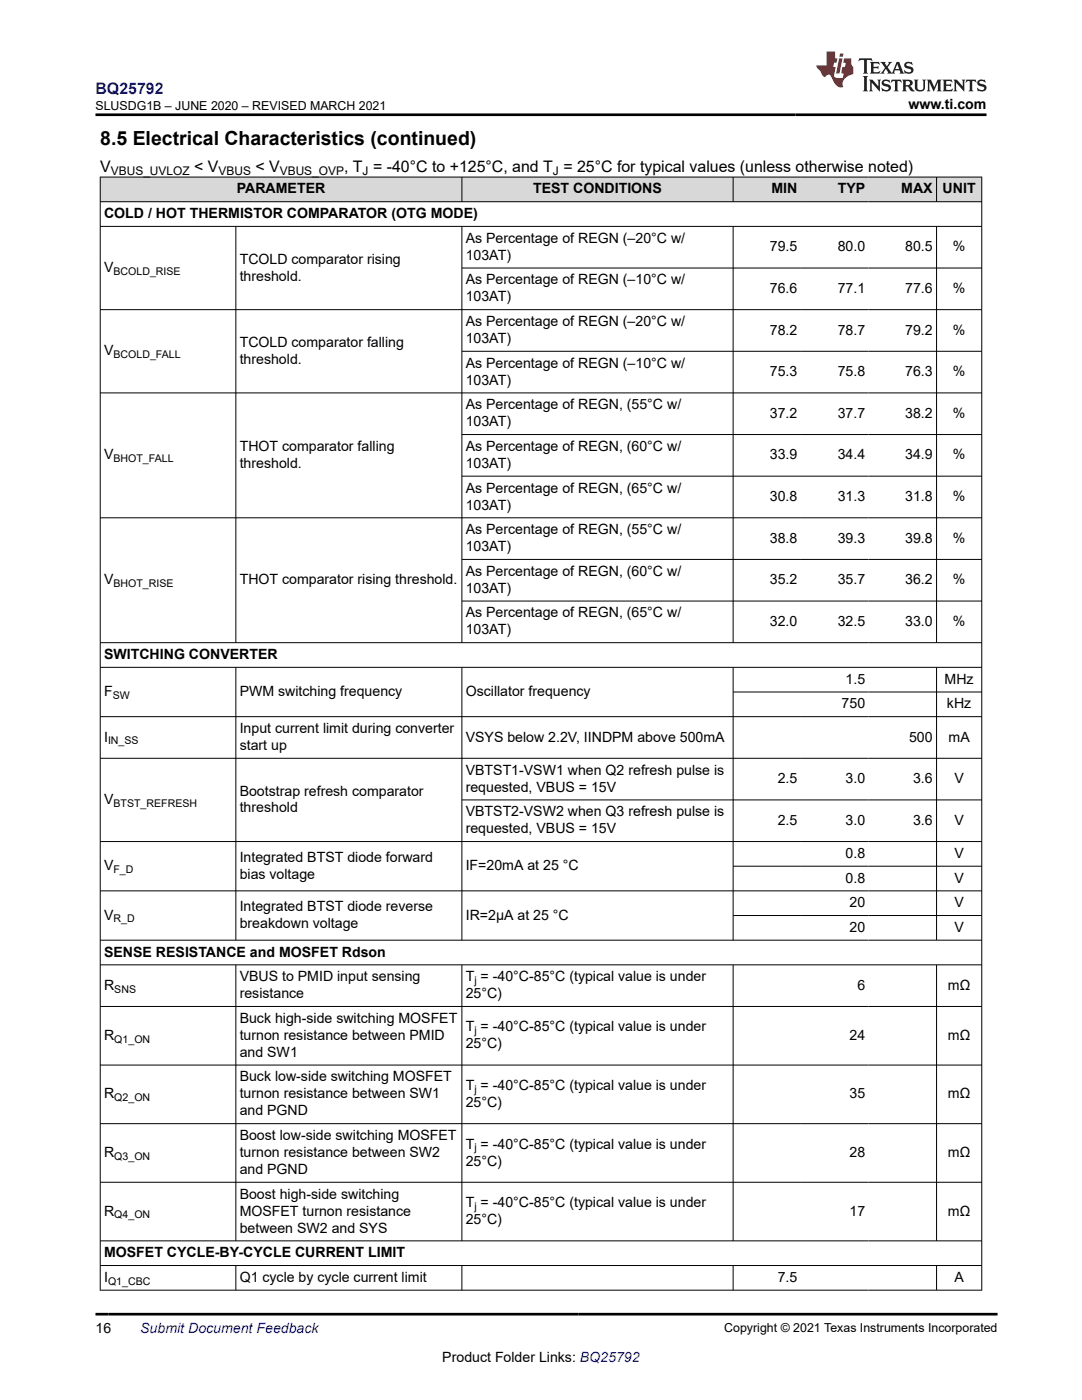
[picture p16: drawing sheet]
<svg xmlns="http://www.w3.org/2000/svg" width="216mm" height="279mm" viewBox="0 0 216 279" stroke-linecap="round" stroke-linejoin="round" font-family="sans-serif">
<defs><g id="words">
<text font-size="3.9" x="20" y="28.8">8.5 Electrical Characteristics (continued)</text>
<text font-size="3.2" fill="#00f" x="19.1" y="18.7">BQ25792</text>
<g font-size="3.2">
<text x="20" y="34.3">V</text>
<text x="38.7" y="34.3">&lt; V</text>
<text x="51" y="34.3">&lt; V</text>
<text x="68.7" y="34.3">, T = -40°C to +125°C, and T = 25°C for typical values (unless otherwise noted)</text>
</g>
<g font-size="2.8">
<text x="181.3" y="21.8">www.ti.com</text>
<text x="47.2" y="38.6">PARAMETER</text>
<text x="106.4" y="38.6">TEST CONDITIONS</text>
<text x="153.9" y="38.6">MIN</text>
<text x="167.2" y="38.6">TYP</text>
<text x="179.8" y="38.6">MAX</text>
<text x="188.1" y="38.6">UNIT</text>
<text x="20.8" y="43.5">COLD / HOT THERMISTOR COMPARATOR (OTG MODE)</text>
<text x="47.8" y="52.6">TCOLD comparator rising</text>
<text x="92.9" y="48.5">As Percentage of REGN (–20°C w/</text>
<text x="92.9" y="51.8">103AT)</text>
<text x="153.6" y="50.1">79.5</text>
<text x="167.2" y="50.1">80.0</text>
<text x="180.6" y="50.1">80.5</text>
<text x="190.1" y="50.1">%</text>
<text x="20.8" y="54.3">V</text>
<text x="47.8" y="56">threshold.</text>
<text x="92.9" y="56.8">As Percentage of REGN (–10°C w/</text>
<text x="153.6" y="58.5">76.6</text>
<text x="167.2" y="58.5">77.1</text>
<text x="180.6" y="58.5">77.6</text>
<text x="190.1" y="58.5">%</text>
<text x="92.9" y="60.2">103AT)</text>
<text x="92.9" y="65.1">As Percentage of REGN (–20°C w/</text>
<text x="20.8" y="70.9">V</text>
<text x="47.8" y="69.2">TCOLD comparator falling</text>
<text x="92.9" y="68.5">103AT)</text>
<text x="153.6" y="66.8">78.2</text>
<text x="167.2" y="66.8">78.7</text>
<text x="180.6" y="66.8">79.2</text>
<text x="190.1" y="66.8">%</text>
<text x="47.8" y="72.6">threshold.</text>
<text x="92.9" y="73.4">As Percentage of REGN (–10°C w/</text>
<text x="92.9" y="76.8">103AT)</text>
<text x="153.6" y="75.1">75.3</text>
<text x="167.2" y="75.1">75.8</text>
<text x="180.6" y="75.1">76.3</text>
<text x="190.1" y="75.1">%</text>
<text x="92.9" y="81.7">As Percentage of REGN, (55°C w/</text>
<text x="153.6" y="83.4">37.2</text>
<text x="167.2" y="83.4">37.7</text>
<text x="180.6" y="83.4">38.2</text>
<text x="190.1" y="83.4">%</text>
<text x="47.8" y="90">THOT comparator falling</text>
<text x="92.9" y="85.1">103AT)</text>
<text x="92.9" y="90">As Percentage of REGN, (60°C w/</text>
<text x="20.8" y="91.7">V</text>
<text x="47.8" y="93.4">threshold.</text>
<text x="92.9" y="93.4">103AT)</text>
<text x="153.6" y="91.7">33.9</text>
<text x="167.2" y="91.7">34.4</text>
<text x="180.6" y="91.7">34.9</text>
<text x="190.1" y="91.7">%</text>
<text x="92.9" y="98.3">As Percentage of REGN, (65°C w/</text>
<text x="92.9" y="101.7">103AT)</text>
<text x="153.6" y="100">30.8</text>
<text x="167.2" y="100">31.3</text>
<text x="180.6" y="100">31.8</text>
<text x="190.1" y="100">%</text>
<text x="92.9" y="106.6">As Percentage of REGN, (55°C w/</text>
<text x="92.9" y="110">103AT)</text>
<text x="153.6" y="108.3">38.8</text>
<text x="167.2" y="108.3">39.3</text>
<text x="180.6" y="108.3">39.8</text>
<text x="190.1" y="108.3">%</text>
<text x="20.8" y="116.6">V</text>
<text x="47.8" y="116.6">THOT comparator rising threshold.</text>
<text x="92.9" y="114.9">As Percentage of REGN, (60°C w/</text>
<text x="92.9" y="118.3">103AT)</text>
<text x="153.6" y="116.6">35.2</text>
<text x="167.2" y="116.6">35.7</text>
<text x="180.6" y="116.6">36.2</text>
<text x="190.1" y="116.6">%</text>
<text x="92.9" y="123.2">As Percentage of REGN, (65°C w/</text>
<text x="153.6" y="124.9">32.0</text>
<text x="167.2" y="124.9">32.5</text>
<text x="180.6" y="124.9">33.0</text>
<text x="190.1" y="124.9">%</text>
<text x="20.8" y="131.5">SWITCHING CONVERTER</text>
<text x="92.9" y="126.6">103AT)</text>
<text x="168.7" y="136.5">1.5</text>
<text x="188.5" y="136.5">MHz</text>
<text x="20.8" y="138.9">F</text>
<text x="47.8" y="138.9">PWM switching frequency</text>
<text x="92.9" y="138.9">Oscillator frequency</text>
<text x="167.9" y="141.4">750</text>
<text x="189" y="141.4">kHz</text>
<text x="20.8" y="148">I</text>
<text x="47.8" y="146.3">Input current limit during converter</text>
<text x="47.8" y="149.7">start up</text>
<text x="92.9" y="148">VSYS below 2.2V, IINDPM above 500mA</text>
<text x="181.4" y="148">500</text>
<text x="189.3" y="148">mA</text>
<text x="92.9" y="154.6">VBTST1-VSW1 when Q2 refresh pulse is</text>
<text x="20.8" y="160.5">V</text>
<text x="47.8" y="158.8">Bootstrap refresh comparator</text>
<text x="92.9" y="158">requested, VBUS = 15V</text>
<text x="155.2" y="156.3">2.5</text>
<text x="168.7" y="156.3">3.0</text>
<text x="182.2" y="156.3">3.6</text>
<text x="190.4" y="156.3">V</text>
<text x="47.8" y="162.1">threshold</text>
<text x="92.9" y="162.9">VBTST2-VSW2 when Q3 refresh pulse is</text>
<text x="92.9" y="166.3">requested, VBUS = 15V</text>
<text x="155.2" y="164.6">2.5</text>
<text x="168.7" y="164.6">3.0</text>
<text x="182.2" y="164.6">3.6</text>
<text x="190.4" y="164.6">V</text>
<text x="20.8" y="173.7">V</text>
<text x="47.8" y="172">Integrated BTST diode forward</text>
<text x="92.9" y="173.7">IF=20mA at 25 °C</text>
<text x="168.7" y="171.2">0.8</text>
<text x="190.4" y="171.2">V</text>
<text x="47.8" y="175.4">bias voltage</text>
<text x="168.7" y="176.1">0.8</text>
<text x="190.4" y="176.1">V</text>
<text x="20.8" y="183.5">V</text>
<text x="47.8" y="181.8">Integrated BTST diode reverse</text>
<text x="47.8" y="185.2">breakdown voltage</text>
<text x="92.9" y="183.5">IR=2µA at 25 °C</text>
<text x="169.5" y="181.1">20</text>
<text x="169.5" y="186">20</text>
<text x="190.4" y="181.1">V</text>
<text x="190.4" y="186">V</text>
<text x="20.8" y="190.9">SENSE RESISTANCE and MOSFET Rdson</text>
<text x="20.8" y="197.5">R</text>
<text x="47.8" y="195.8">VBUS to PMID input sensing</text>
<text x="92.9" y="195.8">T = -40°C-85°C (typical value is under</text>
<text x="171.1" y="197.5">6</text>
<text x="189.2" y="197.5">mΩ</text>
<text x="47.8" y="199.2">resistance</text>
<text x="92.9" y="199.2">25°C)</text>
<text x="20.8" y="207.5">R</text>
<text x="47.8" y="204.1">Buck high-side switching MOSFET</text>
<text x="47.8" y="207.5">turnon resistance between PMID</text>
<text x="92.9" y="205.8">T = -40°C-85°C (typical value is under</text>
<text x="92.9" y="209.2">25°C)</text>
<text x="169.5" y="207.5">24</text>
<text x="189.2" y="207.5">mΩ</text>
<text x="47.8" y="215.8">Buck low-side switching MOSFET</text>
<text x="47.8" y="210.9">and SW1</text>
<text x="20.8" y="219.2">R</text>
<text x="47.8" y="219.2">turnon resistance between SW1</text>
<text x="92.9" y="217.5">T = -40°C-85°C (typical value is under</text>
<text x="92.9" y="220.9">25°C)</text>
<text x="169.5" y="219.2">35</text>
<text x="189.2" y="219.2">mΩ</text>
<text x="47.8" y="222.6">and PGND</text>
<text x="47.8" y="227.5">Boost low-side switching MOSFET</text>
<text x="20.8" y="230.9">R</text>
<text x="47.8" y="230.9">turnon resistance between SW2</text>
<text x="92.9" y="229.2">T = -40°C-85°C (typical value is under</text>
<text x="92.9" y="232.6">25°C)</text>
<text x="169.5" y="230.9">28</text>
<text x="189.2" y="230.9">mΩ</text>
<text x="47.8" y="234.3">and PGND</text>
<text x="47.8" y="239.2">Boost high-side switching</text>
<text x="20.8" y="242.6">R</text>
<text x="47.8" y="242.6">MOSFET turnon resistance</text>
<text x="47.8" y="246">between SW2 and SYS</text>
<text x="92.9" y="240.9">T = -40°C-85°C (typical value is under</text>
<text x="92.9" y="244.3">25°C)</text>
<text x="169.5" y="242.6">17</text>
<text x="189.2" y="242.6">mΩ</text>
<text x="20.8" y="250.9">MOSFET CYCLE-BY-CYCLE CURRENT LIMIT</text>
<text x="20.8" y="255.8">I</text>
<text x="47.8" y="255.8">Q1 cycle by cycle current limit</text>
<text x="155.2" y="255.8">7.5</text>
<text x="190.4" y="255.8">A</text>
<text x="19" y="266.1">16</text>
<text x="88.3" y="271.7">Product Folder Links: BQ25792</text>
</g>
<text font-size="2.8" fill="#00f" x="28" y="266.1">Submit Document Feedback</text>
<g font-size="2.5">
<text x="19" y="21.9">SLUSDG1B – JUNE 2020 – REVISED MARCH 2021</text>
<text x="144.5" y="265.8">Copyright © 2021 Texas Instruments Incorporated</text>
</g>
<g font-size="2.4">
<text x="22.1" y="34.9">VBUS_UVLOZ</text>
<text x="43.6" y="34.9">VBUS</text>
<text x="55.8" y="34.9">VBUS_OVP</text>
<text x="72.4" y="34.9">J</text>
<text x="110.3" y="34.9">J</text>
</g>
<g font-size="2.1">
<text x="22.7" y="54.9">BCOLD_RISE</text>
<text x="22.7" y="71.5">BCOLD_FALL</text>
<text x="22.7" y="92.3">BHOT_FALL</text>
<text x="22.7" y="117.2">BHOT_RISE</text>
<text x="22.5" y="139.5">SW</text>
<text x="21.6" y="148.6">IN_SS</text>
<text x="22.7" y="161">BTST_REFRESH</text>
<text x="22.6" y="174.2">F_D</text>
<text x="22.7" y="184.1">R_D</text>
<text x="94.7" y="196.4">j</text>
<text x="22.8" y="198.1">SNS</text>
<text x="22.8" y="208.1">Q1_ON</text>
<text x="94.7" y="206.4">j</text>
<text x="22.8" y="219.8">Q2_ON</text>
<text x="94.7" y="218.1">j</text>
<text x="22.8" y="231.5">Q3_ON</text>
<text x="94.7" y="229.8">j</text>
<text x="22.8" y="243.2">Q4_ON</text>
<text x="94.7" y="241.5">j</text>
<text x="21.6" y="256.4">Q1_CBC</text>
</g>
</g></defs>
<g fill="#d8d8d8">
<path d="M20 35.3h175.9v5h-175.9z" fill-rule="evenodd"/>
<path d="M20.1 35.4h72v4.8h-72z" fill-rule="evenodd"/>
<path d="M92.2 35.4h54v4.8h-54z" fill-rule="evenodd"/>
<path d="M146.3 35.4h13.5v4.8h-13.5z" fill-rule="evenodd"/>
<path d="M159.8 35.4h13.5v4.8h-13.5z" fill-rule="evenodd"/>
<path d="M173.3 35.4h13.5v4.8h-13.5z" fill-rule="evenodd"/>
<path d="M186.9 35.4h8.9v4.8h-8.9z" fill-rule="evenodd"/>
</g>
<g fill="none" stroke="#000" stroke-width=".2">
<path d="M19.9 35.3h176.1M20 35.3v222.2M92.2 35.3v5M146.3 35.3v5M186.9 35.3v5M195.9 35.3v222.2M19.9 40.3h176.1M19.9 45.2h176.1M47.1 45.2v83.1M92.2 45.2v83.1M92.2 53.5h103.8M146.3 45.2v83.1"/>
<path d="M186.9 45.2v83.1M19.9 78.4h176.1M92.2 70.1h103.8M196 61.8h-176.1M92.2 86.7h103.8M92.2 95h103.8M92.2 111.6h103.8M92.2 120h103.8M196 103.3h-176.1M19.9 133.2h176.1M47.1 133.2v54.5M92.2 133.2v54.5"/>
<path d="M146.3 133.2v54.5M146.3 138.1h49.7M186.9 133.2v54.5M196 128.3h-176.1M19.9 143h176.1M19.9 151.3h176.1M92.2 159.6h103.8M19.9 177.8h176.1M146.3 172.9h49.7M196 167.9h-176.1M19.9 187.6h176.1M19.9 192.6h176.1"/>
<path d="M47.1 192.6v55.1M92.2 192.6v55.1M146.3 192.6v55.1M146.3 182.7h49.7M186.9 192.6v55.1M19.9 200.9h176.1M19.9 212.6h176.1M19.9 224.3h176.1M19.9 235.9h176.1M19.9 247.6h176.1M19.9 252.6h176.1M19.9 257.5h176.1"/>
<path d="M47.1 252.6v4.9M92.2 252.6v4.9M146.3 252.6v4.9M186.9 252.6v4.9"/>
</g>
<path d="M171.5 11.6l-.2 .6 .5-.2h.6v.1v2.2l-.2 .4h1l-.2-.4v-2.2v-.1h.5l.6 .2-.2-.6zM173.6 12.4l.2 .3v1.6l-.2 .4h1.9l.1-.6a1.08 1.08 0 0 1-1.3 .2v-.7h.6l.4 .2v-.7l-.4 .2h-.6v-.5l.2-.2a1 1 0 0 1 1 .3l-.1-.5zM175.7 12.4l.9 1.1-1 1.2h.9l-.2-.2 .5-.8 .4 .8-.2 .2h1.6l-.2-.2 .2-.5h.9l.1 .5-.1 .2h.9l-.2-.4-.8-1.9h-.5l-.9 2.1-.9-1.1 .9-1h-.8l.2 .2-.4 .6-.4-.6 .2-.2zM179 12.8l.4 1h-.7zM180.7 12.5a.65 .65 0 0 0-.2 .7 .65 .65 0 0 0 .6 .5l.6 .1 .1 .3a.79 .79 0 0 1-.7 .4 .79 .79 0 0 1-.7-.5l.1 .7 .2-.1a.93 .93 0 0 0 1.1 0 .93 .93 0 0 0 .4-.9 1.46 1.46 0 0 0-1.2-.6l-.1-.3a1.09 1.09 0 0 1 1.2 .2l-.2-.6-.1 .1-.5-.2zM172.2 15.2l.2 .4v2.2l-.2 .4h1l-.2-.4v-2.2l.2-.4zM173.4 15.9l.2 .4v1.5l-.2 .4h.8l-.3-.4 .1-1.3 1.6 1.8v-2l.2-.4h-.7l.1 .2 .1 1.1-1.2-1.3zM176.2 16a.65 .65 0 0 0-.2 .8 .65 .65 0 0 0 .6 .4l.6 .2 .1 .2a.79 .79 0 0 1-.7 .4 .79 .79 0 0 1-.7-.5l.1 .7 .2-.1a.93 .93 0 0 0 1.1 .1 .93 .93 0 0 0 .4-1 1.46 1.46 0 0 0-1.2-.5l-.1-.4a1.09 1.09 0 0 1 1.2 .2l-.1-.6-.2 .1-.5-.1zM177.9 15.9l-.1 .6a.63 .63 0 0 1 .8-.3v1.6l-.3 .4h1l-.2-.4v-1.6a.66 .66 0 0 1 .8 .3l-.1-.6zM180 15.9l.2 .4v1.5l-.2 .4h1l-.2-.2-.1-.7h.5l.1 .2a.79 .79 0 0 0 1.2 .6l-1-.9a.61 .61 0 0 0 .6-.6 .61 .61 0 0 0-.5-.7zM180.8 16.2h.1a.47 .47 0 0 1 .5 .1 .47 .47 0 0 1 .1 .5l-.1 .1-.7 .1zM182.3 15.9l.2 .2a2.27 2.27 0 0 0 .4 2 1.04 1.04 0 0 0 1.7-.7v-1.3l.2-.2h-.8l.2 .4v1.1a.6 .6 0 0 1-.6 .6 .6 .6 0 0 1-.6-.6v-1.1l.3-.4zM184.9 15.9l.2 .4v1.5l-.2 .4h.8l-.3-.4v-1.4l.9 1.9 .9-1.9v1.4l-.3 .4h1l-.2-.4v-1.5l.2-.4h-.8l-.7 1.5-.6-1.5zM188.1 15.9l.2 .4v1.5l-.2 .4h1.9l.1-.6a1.09 1.09 0 0 1-1.3 .2v-.7h.6l.4 .2v-.6l-.4 .2h-.6v-.6l.2-.1a1.01 1.01 0 0 1 1 .3l-.1-.6zM190.2 15.9l.3 .4v1.5l-.3 .4h.8l-.2-.4v-1.3l1.6 1.8v-2l.2-.4h-.7l.2 .2v1.1l-1.2-1.3zM192.8 15.9l-.1 .6a.63 .63 0 0 1 .8-.3v1.6l-.3 .4h1l-.2-.4v-1.6a.66 .66 0 0 1 .8 .3l-.1-.6zM195.2 16a.65 .65 0 0 0-.2 .8 .65 .65 0 0 0 .6 .4l.6 .2 .2 .2a.79 .79 0 0 1-.7 .4 .79 .79 0 0 1-.7-.5l.1 .7 .2-.1a.93 .93 0 0 0 1 .1 .93 .93 0 0 0 .5-1 1.46 1.46 0 0 0-1.3-.5v-.4a1.09 1.09 0 0 1 1.2 .2l-.2-.6-.2 .1-.5-.1z" fill="#231f20"/>
<path d="M164.9 10.3v2.7h-2l.1 .4 .8 1a.95 .95 0 0 0 1 .9 .59 .59 0 0 1 .5-.4 .59 .59 0 0 1 .5 .3l.4 .8a1.59 1.59 0 0 0 2.1 1.4 1.61 1.61 0 0 1 1-2.3l1-.3-.1-1.5a1.59 1.59 0 0 1-.3-1.7h-1.5l-.2 .9h.6l-.2 .9h-.5l-.2 .9v.3l.4 .1-.1 .9h-.7a.73 .73 0 0 1-1-.7l.3-1.5h-.5l.1-.9h.5l.2-.9h-.5v-1.3zM167.4 11.6l-.6 3.1h.7l.6-3.1zM167.6 10.7l-.1 .6h.7l.1-.6z" fill="#ed1c24"/>
<path d="M19 22.9h177.8M19 262.3h180" fill="none" stroke="#000" stroke-width=".53"/>
<use href="#words"/>
</svg>
